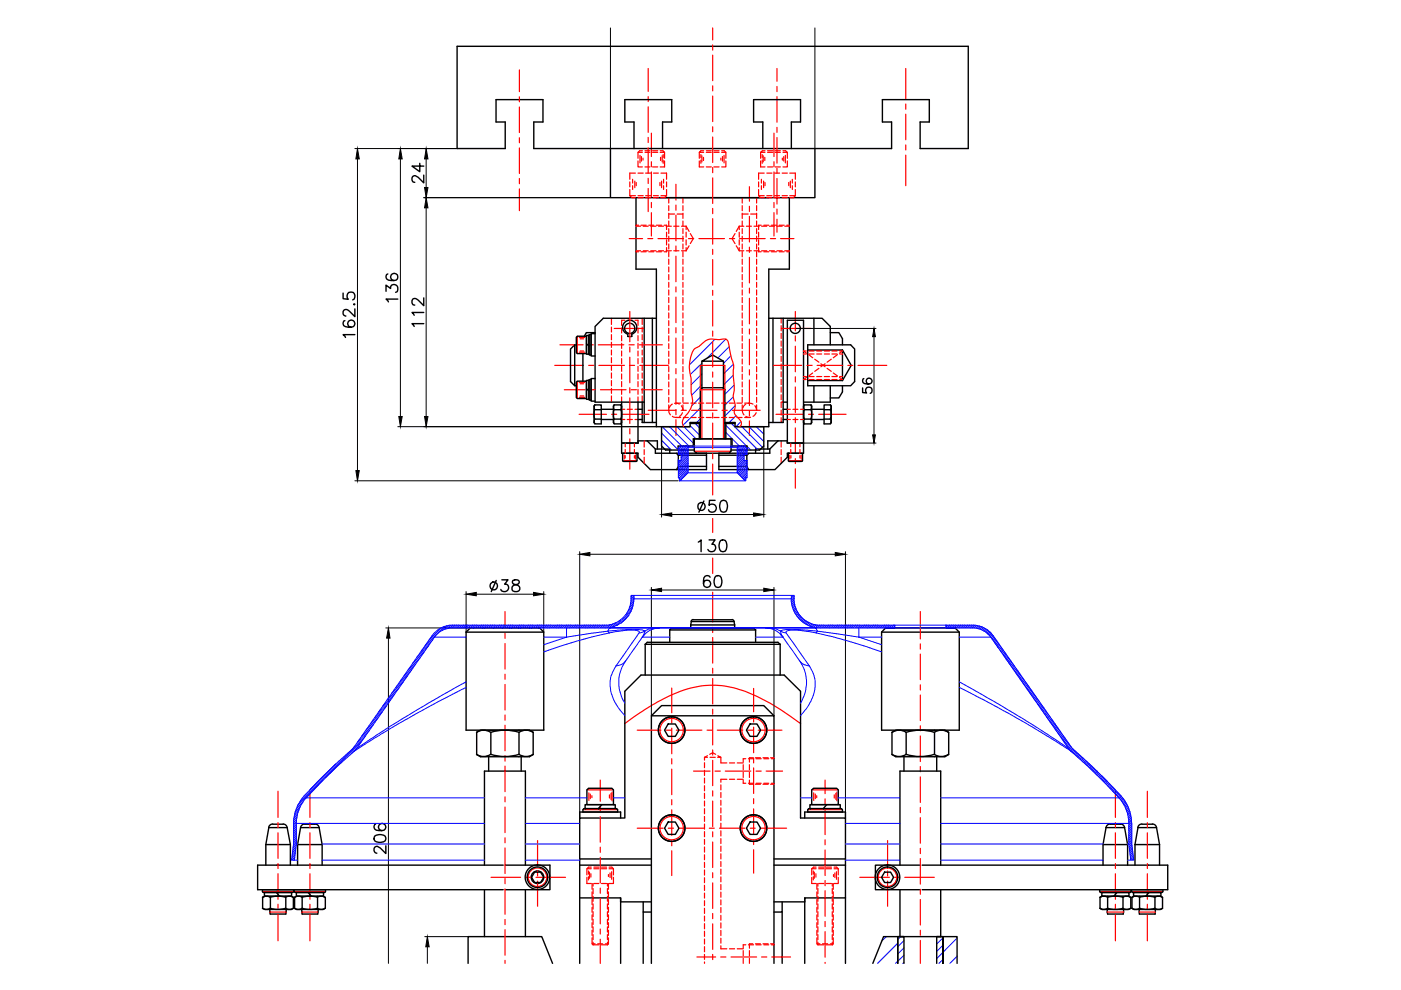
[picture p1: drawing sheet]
<svg xmlns="http://www.w3.org/2000/svg" width="297mm" height="210mm" viewBox="0 0 297 210" stroke-linecap="round" stroke-linejoin="round" font-family="sans-serif">
<!-- layer: 0 -->
<g fill="none" stroke="#000" stroke-width=".3">
<path d="M96.9 9.8h108.4v21.7h-10.2v-5.6h1.9v-4.8h-9.9v4.8h1.9v5.6h-75.8v-5.6h1.9v-4.8h-9.9v4.8h1.9v5.6h-10.2zM129.4 31.5v10.4h43.4v-10.4M134.4 31.5v-5.6h-1.9v-4.8h9.9v4.8h-1.9v5.6M161.7 31.5v-5.6h-1.9v-4.8h9.9v4.8h-1.9v5.6M134.8 41.9v15.2h4.4v33.4h7.1M139.2 41.9h23.8M167.4 41.9v15.2h-4.4v33.4h-7.2v-.9h-2.1M121.8 73.1l-.8 .9v6.9l.8 .9h.4M121.8 73.1h.4M121.8 73.1v8.7M122.2 71.5l.2-.2h1.9v3.7h-1.9l-.2-.2zM123.6 75v5.8"/>
<path d="M124.3 71.1h.6v4h-.6zM124.3 72.9l.6 .5M125 71h.3v4.3l-.4-.2v-4zM126.2 70.5h-1.9l-.4 .8M126.2 70.7h-.9v4.8h.9M132.4 68.4a1.5 1.5 0 0 1 2.4 .2 1.5 1.5 0 0 1-.9 2.2v.5l-.5 .1-.3-.1v-.5a1.5 1.5 0 0 1-.7-2.4zM136.6 67.5v22.1M138.3 67.5v22.1M139.2 67.5h-11.3l-1.7 1.7v16.1h10.4M148.8 76.6v5.7M153.4 76.6h-4.6l2.3-1.3 2.3 1.3v5.7M163 67.5h11.3l1.7 1.7v3.9"/>
<path d="M163.9 67.5v22.1M166 67.5v22.1h-3M171.3 73.1h9.1l.8 .9v6.9l-.8 .9h-9.1zM171.3 74.2h7.3M172.6 67.5v5.6M176 70.5h1.9l.7 1.3v1.3M178.6 74.2l1.9 3.3-1.9 3.2M178.6 74.2v6.5M122.2 81l.2-.2h1.9v3.7h-1.9l-.2-.2zM124.3 80.6h.6v4.1h-.6zM124.3 82.4l.6 .5M124.9 80.6l.4-.1v4.3l-.4-.1z"/>
<path d="M126.1 86.8l-.2 .8 .2 1.2M126.1 88.9l-.1 .4 .1 .5M126.1 85.8l-.1 .5 .1 .5M126.1 85.9h1.4v4h-1.4l-.1-.3v-3.5zM126.1 88.9h1.4M126.1 86.9h1.4M126.2 80.3h-.9v4.7h.9M127.5 88.9h2.6M127.5 86.8h2.6M130.2 86.8l-.2 .8 .2 1.2M130.2 85.8l-.1 .5 .1 .5M130.2 85.9l-.1 .2v3.5l.1 .3h1.5l.1-.3v-2.7"/>
<path d="M130.2 86.9h1.5M130.2 85.9h1.5l.1 .2M131.6 88.9l.2 .4-.2 .5M131.6 85.8l.2 .5-.2 .5M131.6 86.8l.2 1.2-.2 .8-1.4 .1a.82 .82 0 0 0 0 .9M131.8 85.3v10.8h3.5v.8l2.6 2.7h11.9v-3.5h-10.8v-.9l-1.8-1.7M132 96.1h3.1v1.6l-.2 .1h-2.8l-.1-.1zM135.3 85.3v8.6h-3.5M135.3 88.9h.9M135.3 86.8h.9M135.3 93.5h4.1v1.7M136.2 85.3v4.3h3"/>
<path d="M139 95.2h3v.9M143.4 96.1l.4 .4M143.8 96.5v2.4M143.8 96.5h6M146.3 89.8h2.2M147 94.6v-1.6h8.2v1.6M147.2 93h7.8v2.7l-.4 .4h-7l-.4-.4zM147.2 94.6h-3.4v.8M148.3 89.8v3.2M148.5 89.6h-2.2v.9h-6v4.1l.8 .8h6.1M148.5 93v-10.4l.4-.4h4.4l.4 .4v10.4M149.8 98.9h-6l-.4 .7"/>
<path d="M152.4 98.9h5.9l.4 .7M152.4 96.5h5.9M153.7 89.8h2.1M153.9 89.8v3.2M155 94.6h3.4v.8M158.8 96.1l-.5 .4v2.4M161.9 90.5v4.1l-.8 .8h-6.1M163.2 95.2h-3v.9M164.9 93.5l-1.7 1.7v.9h-10.8v3.5h11.9l2.6-2.7v-.8h3.5v-28.2h-3.5v26h3.5M166 85.3h.9M166 88.9h.9M166 86.8h.9"/>
<path d="M166.9 93.5h-4.1v1.7M167.1 96.1h3.1v1.6l-.2 .1h-2.7l-.2-.1zM170.5 85.8l-.1 .5a1.34 1.34 0 0 1 0 1.3l.1 1.2M170.5 88.9l-.1 .4 .1 .5M170.5 85.9h1.5l.1 .2v3.5l-.1 .3h-1.5l-.1-.3v-2.7M170.5 85.9l-.1 .2M170.5 86.9h1.5M171.3 80.7h7.3M171.9 88.9l.2 .4-.2 .5M171.9 85.8l.2 .5-.2 .5M171.9 86.8l.2 1.2-.2 .8-1.4 .1M172.1 88.9h2.6"/>
<path d="M172.1 86.8h2.6M172.6 81.8v3.5M174.7 85.9h1.4l.1 .2v3.5l-.1 .3h-1.4zM174.7 88.9h1.4M174.7 86.9h1.4M176 81.8v3.5h-5.6M176.1 85.8l.1 .5a1.34 1.34 0 0 0 0 1.3v.4a1.45 1.45 0 0 0 0 1.3l-.1 .5M178.6 81.8v1.3l-.7 1.3h-1.9M98.8 134h16.5M99.7 133.1h14.7l.9 .9v20.8h-16.5v-20.8zM136.8 136.6l.4-.4h27.7l.5 .4M136.8 136.6h28.6"/>
<path d="M136.8 136.6v6.5M142 133.6h18.2M142 133.6l.4-.5h17.4l.4 .5M142 133.6v2.6M146.4 132.5h9.4M146.4 132.5l.2-.7h9l.2 .7M146.4 132.5v.6M147 131.4l-.5 .3M147 131.4h8.2M155.2 131.4l.4 .3M155.8 132.5v.6M160.2 133.6v2.6"/>
<path d="M165.4 136.6v6.5M186.9 134h16.5M187.8 133.1h14.7l.9 .9v20.8h-16.5v-20.8zM101 155.3a2.65 2.65 0 0 1 3 0M104 159.9a2.65 2.65 0 0 1-3 0M104.1 159.9a9.9 9.9 0 0 0 6 0 2.63 2.63 0 0 0 2.9 0M104.1 155.3v4.7M110 154.8h-8.1l-.8 .5v4.7l.8 .4h10.3l.8-.4v-4.7l-.8-.5M110 155.3v4.7M113 155.3a2.65 2.65 0 0 0-3 0 9.9 9.9 0 0 0-5.9 0M132.5 146.6v26.8h-9.6v8.7M132.5 146.6l3.4-3.5h30.4l3.4 3.5"/>
<path d="M138.1 151.8l2.2-2.2h21.6l2.2 2.2M141.7 153.5h1.5l.7 1.3-.7 1.3h-1.5l-.8-1.3zM159 153.5h1.5l.8 1.3-.8 1.3h-1.5l-.7-1.3zM169.7 146.6v26.8h9.6v8.7M189.1 155.3l.8-.5h10.4l.8 .5v4.7l-.8 .4h-10.4l-.8-.4zM189.1 155.3a2.65 2.65 0 0 1 3 0 9.9 9.9 0 0 1 6 0M192.1 155.3v4.7M198.1 155.3a2.65 2.65 0 0 1 3 0M198.1 159.9a9.9 9.9 0 0 1-6 0 2.63 2.63 0 0 1-3 0M198.1 155.3v4.7M201.1 159.9a2.65 2.65 0 0 1-3 0M56.4 179.1h5.2"/>
<path d="M56.4 179.1v4.3M57 175.5h3.9M57 175.5l-.6 3.6M57.8 174.7a.87 .87 0 0 0-.8 .7M57.8 174.8h2.2M60 174.7a.87 .87 0 0 1 .9 .7M60.9 175.5l.7 3.6M61.6 179.1v4.3M63.1 179.1h5.2M63.1 179.1l.6-3.6h4l.6 3.6M63.1 179.1v4.3M64.6 174.7a.87 .87 0 0 0-.9 .7"/>
<path d="M64.6 174.8h2.2M66.8 174.7a.87 .87 0 0 1 .8 .7M68.3 179.1v4.3M103.6 160.4v3.1M110.5 160.4v3.1M122.9 173.4v-1.2h8.7v1.2M123.6 171.7l.2-.2h6.9l.3 .2v.5h-7.4zM124.1 170.6h6.3v.9h-6.3zM124.4 167.5l.4-.4h4.9l.4 .4v3.1h-5.7zM127.6 170.6l-.8 .9M141.7 174.3h1.5l.7 1.3-.7 1.3h-1.5l-.8-1.3zM159 174.3h1.5l.8 1.3-.8 1.3h-1.5l-.7-1.3z"/>
<path d="M170.6 173.4v-1.2h8.7v1.2M171.3 171.7l.2-.2h6.9l.2 .2v.5h-7.3zM171.7 170.6h6.5v.9h-6.5zM172.1 167.5l.4-.4h4.9l.3 .4v3.1h-5.6zM175.3 170.6l-.7 .9M191.7 160.4v3.1M198.6 160.4v3.1M233.9 179.1h5.2M233.9 179.1v4.3M234.5 175.5h3.9M234.5 175.5l-.6 3.6M235.4 174.7a.87 .87 0 0 0-.9 .7"/>
<path d="M235.4 174.8h2.2M237.6 174.7a.87 .87 0 0 1 .8 .7M238.4 175.5l.7 3.6M239.1 179.1v4.3M240.6 179.1v4.3M240.6 179.1h5.2M242.1 174.7a.87 .87 0 0 0-.9 .7M242.1 174.8h2.3M244.3 174.7a.87 .87 0 0 1 .9 .7M245.2 175.5l.6 3.6M245.2 175.5h-3.9l-.7 3.6M245.8 179.1v4.3"/>
<path d="M55.6 188.6v.5l.2 .1h6.3l.1-.1v-.5M55.6 190.2a1.46 1.46 0 0 1 1.7 0l1.6-.2 1.7 .2a1.47 1.47 0 0 1 1.6 0M55.7 190.3l.4-.3h5.7l.4 .3v2.3l-.4 .2h-5.7l-.4-.2zM56.1 189.2h5.7v.8h-5.7zM57.2 192.8l.1 1h3.3l.1-1M57.3 190.3v2.3M58.6 189.2l.7 .8M60.6 190.3v2.3M62.2 192.6a1.46 1.46 0 0 1-1.6 0l-1.7 .2-1.6-.2a1.47 1.47 0 0 1-1.7 0M62.4 188.6v.5l.2 .1h6.2l.2-.1v-.5M62.5 190.3l.4-.3h5.6l.5 .3v2.3l-.5 .2h-5.6l-.4-.2zM62.8 189.2h5.8v.8h-5.8z"/>
<path d="M64 192.8l.1 1h3.3l.1-1M64.1 192.6a1.46 1.46 0 0 1-1.7 0M64.1 190.3v2.3M65.3 189.2l.7 .8M67.3 190.2a1.46 1.46 0 0 1 1.6 0M67.3 190.3v2.3l-1.6 .2-1.6-.2M67.3 190.2l-1.6-.2-1.6 .2a1.46 1.46 0 0 0-1.7 0M68.9 192.6a1.46 1.46 0 0 1-1.6 0M102.7 183.4v-19.9h8.7v19.9M102.7 188.6v10M106.7 183.4h-52.1v5.2h52.1M107.1 183.4h9.5v5.2h-9.5"/>
<path d="M111.4 188.6v10M113.3 184.9h1.3l.7 1.1-.7 1.1h-1.3l-.6-1.1zM122.9 190.4h8.7v.8h6.5M122.9 183.4v20.9M122.9 183.4h15.2M122.9 182.1v1.3M122.9 182.1h15.2M131.6 190.4v13.9M136.4 191.2v2.2h1.7M136.4 193.4v10.9M164.1 183.4h15.2M164.1 182.1h15.2"/>
<path d="M165.8 191.2v2.2h-1.7M165.8 193.4v10.9M170.6 190.4v13.9M179.3 190.4h-8.7v.8h-6.5M179.3 182.1v22.2M187.6 184.9h1.2l.7 1.1-.7 1.1h-1.2l-.7-1.1zM190.3 198.6v5.7v-5.7h1.4M190.8 188.6v10h.9v5.7M190.8 183.4v-19.9h8.6v19.9M195.1 183.4h-9.5v5.2h9.5M195.5 183.4h52.1v5.2h-52.1M198.6 198.6h1.3v5.7v-5.7"/>
<path d="M198.6 198.6v5.7M199.4 188.6v10h-.8M233.1 188.6v.5l.3 .1h6.2l.2-.1v-.5M233.2 192.6a1.46 1.46 0 0 0 1.6 0M233.2 190.3l.5-.3h5.6l.4 .3v2.3l-.4 .2h-5.6l-.5-.2zM233.6 189.2h5.8v.8h-5.8zM234.8 192.8v1h3.3l.1-1M234.8 190.3v2.3M236.8 189.2l-.7 .8M238.1 192.6a1.46 1.46 0 0 0 1.6 0M238.1 190.3v2.3l-1.6 .2-1.7-.2M238.1 190.2l-1.6-.2-1.7 .2a1.47 1.47 0 0 0-1.6 0"/>
<path d="M239.7 190.2a1.46 1.46 0 0 0-1.6 0M239.9 188.6v.5l.2 .1h6.3l.2-.1v-.5M240 192.6a1.46 1.46 0 0 0 1.6 0M240 190.3l.4-.3h5.7l.4 .3v2.3l-.4 .2h-5.7l-.4-.2zM240.3 189.2h5.8v.8h-5.8zM241.5 192.8l.1 1h3.3l.1-1M241.6 190.3v2.3M243.6 189.2l-.7 .8M244.8 192.6a1.46 1.46 0 0 0 1.7 0M244.9 190.3v2.3l-1.7 .2-1.6-.2M244.9 190.2l-1.7-.2-1.6 .2a1.47 1.47 0 0 0-1.6 0M246.5 190.2a1.46 1.46 0 0 0-1.7 0"/>
<path d="M99.2 204.3v-5.7h15.7l2.3 5.7M138.1 204.3v-52.5h26v52.5M185.1 204.3l2.2-5.7h15.6v5.7"/>
<circle cx="133.5" cy="69.6" r="1.08"/>
<circle cx="168.6" cy="69.6" r="1.08"/>
<circle cx="142.4" cy="154.8" r="2.82"/>
<circle cx="159.8" cy="154.8" r="2.82"/>
<circle cx="142.4" cy="175.6" r="2.82"/>
<circle cx="159.8" cy="175.6" r="2.82"/>
<circle cx="114" cy="186" r="2.6"/>
<circle cx="114" cy="186" r="1.33"/>
<circle cx="114" cy="186" r="2.18"/>
<circle cx="188.2" cy="186" r="2.6"/>
<circle cx="188.2" cy="186" r="2.18"/>
</g>
<!-- layer: FI -->
<path d="M148.5 77.5h5.2v5.1h-5.2zM148.8 82.6v10.4M153.4 82.6v10.4M132.5 153.4a42.7 42.7 0 0 1 14.1-7.6 20.4 20.4 0 0 1 15 2.4l3.9 2.3 4.2 2.9M57.2 193.4h3.5M64 193.4h3.5M234.8 193.4h3.4M241.5 193.4h3.5" fill="none" stroke="#f00" stroke-width=".25"/>
<!-- layer: RY -->
<g fill="none" stroke="#00f" stroke-width=".21">
<path d="M148.8 77l-2.4 2.4M148.8 79.3l-2.3 2.3M151.6 71.9l-5.4 5.4M153.9 71.9l-4.2 4.2M154.6 73.5l-2.4 2.4M155 75.4l-1.6 1.6M155.5 79.5l-2.1 2.1M155.5 77.2l-2.1 2.1M140.3 93.3l2 2.1M140.3 91.8l3.5 3.6M140.4 90.5l4.1 4.1M142 90.5l4.1 4.1"/>
<path d="M143.5 90.5l3.5 3.4M145 90.5l2.6 2.5M146.3 90.3l2 1.9M147.4 89.8l.9 .9M148.5 84.2l-1.8 1.8M148.5 86.5l-3.7 3.7M148.5 88.8l-.8 .8M148.8 81.6l-2.1 2.2M153.9 91.7l2.9 2.9M153.9 90.2l4.4 4.4M155.1 89.8l5.6 5.6M155.2 94.5l.1 .1"/>
<path d="M155.5 84.2l-1.8 1.7M155.6 81.7l-1.9 1.9M155.9 86l-2.2 2.2M156.1 88.1l-1.5 1.5M157.1 89.4l-1 1.1M157.3 90.5l4.3 4.3M158.4 94.7l.8 .7M158.8 90.5l3.1 3.1M160.3 90.5l1.6 1.5M161.9 90.5h.1M187.9 198.6l-1 1M190.3 200l-4.2 4.3"/>
<path d="M191 198.6l-.7 .6M191.7 199.4l-1.4 1.3M198.6 198.6h.1M199.9 198.9l-1.3 1.3M202.9 198.9l-4.3 4.3M191.7 202.5l-1.8 1.8M191.7 201l-1.4 1.3M191.7 204l-.3 .3M199.9 200.4l-1.3 1.3M199.9 203.5l-.8 .8M202.9 202.7l-1.5 1.6"/>
</g>
<!-- layer: CL -->
<g fill="none" stroke="#f00" stroke-width=".25">
<path d="M110.1 14.8v4.6M137.4 14.5v4.9M151.1 5.9v2.6M151.1 9.5v1.1M151.1 11.7v5.4M151.1 18.2v1.1M164.7 14.5v2.7M164.7 18.3v1.1M192 14.5v6.5M110.1 20.5v1.1M110.1 22.7v5.4M110.1 29.2v1.1"/>
<path d="M110.1 31.4v5.4M110.1 37.8v1.1M137.4 20.5v1M137.4 22.6v5.5M137.4 29.1v1.1M137.4 31.3v5.4M137.4 37.8v1.1M137.4 40v4.9M138.1 28.2v5M138.1 34.3v1M138.1 36.4v5.5M143.3 39.1v3.3"/>
<path d="M151.1 20.4v5.4M151.1 26.9v1M151.1 29v5.5M151.1 35.5v1.1M151.1 37.7v5.4M158.9 39.6v3.1M164.1 28.2v5M164.1 34.3v1M164.1 36.4v5.5M164.7 20.5v5.4M164.7 27v1.1M164.7 29.2v5.4"/>
<path d="M164.7 35.7v1M164.7 37.8v5.5M192 22.1v1.1M192 24.2v5.4M192 30.7v1.1M192 32.9v6.5M110.1 40v4.7M133.4 50.6h2.8M137.3 50.6h1.1M138.1 42.9v1.1M138.1 45.1v4.9M139.5 50.6h5.4"/>
<path d="M143.3 43.5v1.1M143.3 45.6v5.5M143.3 52.2v1.1M143.3 54.3v5.4M146 50.6h1.1M148.2 50.6h5.4M151.1 44.2v1.1M151.1 46.4v5.4M151.1 52.9v1M151.1 55v5.5M154.7 50.6h1.1M156.8 50.6h5.4"/>
<path d="M158.9 43.7v1.1M158.9 45.9v5.4M158.9 52.4v1.1M158.9 54.6v5.4M163.3 50.6h1.1M164.1 42.9v1.1M164.1 45.1v4.9M164.7 44.3v1.1M164.7 46.5v2.7M165.5 50.6h2.8M117.6 77.5h6.1M118.7 73.1h4.9"/>
<path d="M124.7 73.1h1.1M124.8 77.5h1.1M126.8 73.1h5.5M127 77.5h5.4M130.2 69.6h6.3M133.4 73.1h1.1M133.4 77.5h1.1M133.5 66v6.5M133.5 73.6v1M133.5 75.7v5.5M135.5 73.1h4.9M135.7 77.5h6"/>
<path d="M143.3 60.8v1.1M143.3 63v5.4M143.3 69.5v1.1M143.3 71.7v5.4M143.3 78.1v1.1M151.1 61.6v1M151.1 63.7v5.4M151.1 70.2v1.1M151.1 72.4v5.4M151.1 78.9v1.1M158.9 61.1v1M158.9 63.2v5.5"/>
<path d="M158.9 69.8v1M158.9 71.9v5.4M158.9 78.4v1.1M163.9 77.5h6.1M165.7 69.6h6.3M168.6 66v4.1M168.6 71.2v1.1M168.6 73.4v5.4M168.6 79.9v1.1M171.1 77.5h1.1M173.2 77.5h5.5M179.8 77.5h1"/>
<path d="M181.9 77.5h6.1M119.6 82.6h4.5M122.8 87.8h5.8M125.2 82.6h1.1M127.3 82.6h5.4M129.7 87.8h1M131.8 87.8h5.8M133.5 82.2v1.1M133.5 84.4v5.4M133.5 90.9v1.1M133.5 93v6.5M133.8 82.6h1.1"/>
<path d="M136 82.6h4.4M137.4 87h6M143.3 80.3v5.4M143.3 86.8v1.1M143.3 89v3.3M144.4 87h1.1M144.9 90.5a2.16 2.16 0 0 1 .8-2.7 4.5 4.5 0 0 0 .8-4.7v-2.8a7.9 7.9 0 0 1 .7-6.3l1.4-.9a3.1 3.1 0 0 1 3.3-1.1h.6a1.77 1.77 0 0 1 1.7 .2l1.3 5.2v1.9a12.8 12.8 0 0 1 0 4.9v.4a3.4 3.4 0 0 1 .2 2.7l.2 .7 .8 .8a1.05 1.05 0 0 1 .2 1.7M146.6 87h5.4M151.1 81v5.4M151.1 87.5v1.1M151.1 89.7v5.4M151.1 96.2v1.1"/>
<path d="M151.1 98.4v6.5M153.1 87h1.1M155.3 87h5.9M158.9 80.6v5.4M158.9 87.1v1.1M158.9 89.2v3.1M164.5 87.8h5.8M168.6 82v5.5M168.6 88.6v1M168.6 90.7v5.4M168.6 97.2v1.1M168.6 99.4v4.1"/>
<path d="M171.4 87.8h1.1M173.6 87.8h5.8M151.1 109.9v3M151.1 118.3v3.3M107.1 129.7v3.5M107.1 134.3v1M107.1 136.4v5.5M151.1 125.6v6.3M151.1 133v1.1M151.1 135.2v5.4M195.1 129.7v5.8M195.1 136.5v1.1"/>
<path d="M195.1 138.7v5.4M107.1 143v1M107.1 145.1v5.4M107.1 151.6v1.1M107.1 153.8v5.4M135.1 154.8h5M141.2 154.8h1.1M142.4 145.9v5.2M142.4 152.2v1.1M142.4 154.4v5.4M143.4 154.8h5.4M149.9 154.8h1.1"/>
<path d="M151.1 141.7v1M151.1 143.8v5.5M151.1 150.4v1M151.1 152.5v5.4M151.1 159v1.1M152.1 154.8h5.4M158.6 154.8h1.1M159.8 146v4.9M159.8 152v1.1M159.8 154.2v5.4M160.8 154.8h5M195.1 145.2v1.1"/>
<path d="M195.1 147.4v5.4M195.1 153.9v1M195.1 156v5.5M58.9 167.8v5.5M58.9 174.4v1.1M58.9 176.6v5.4M65.7 167.8v5.5M65.7 174.4v1.1M65.7 176.6v5.4M107.1 160.3v1.1M107.1 162.4v5.5M107.1 169v1"/>
<path d="M107.1 171.1v5.4M107.1 177.6v1.1M107.1 179.8v5.4M114 178.2v5.4M127.3 165.4v4.5M127.3 170.9v1.1M127.3 173.1v5.5M127.3 179.6v1.1M135.1 175.6h5.5M141.7 175.6h1.1M142.4 160.9v1.1M142.4 163.1v5.4"/>
<path d="M142.4 169.5v1.1M142.4 171.7v5.4M142.4 178.2v1.1M143.9 175.6h5.4M147 163.5h3.6M150.4 175.6h1M151.1 161.2v5.4M151.1 167.7v1.1M151.1 169.8v5.5M151.1 176.4v1M151.1 178.5v5.4M151.6 163.5h1.1"/>
<path d="M152.5 175.6h5.5M153.8 163.5h5.4M159.1 175.6h1M159.8 160.7v1.1M159.8 162.8v5.4M159.8 169.3v1.1M159.8 171.5v5.4M159.8 178v1.1M160.3 163.5h1.1M161.2 175.6h5.6M162.4 163.5h3.5M174.9 165.4v2.9"/>
<path d="M174.9 169.4v1M174.9 171.5v5.5M174.9 178.1v1M188.2 178.2v5.4M195.1 162.5v1.1M195.1 164.7v5.4M195.1 171.2v1.1M195.1 173.4v5.4M195.1 179.9v1.1M236.5 167.8v5.5M236.5 174.4v1.1M236.5 176.6v5.4"/>
<path d="M243.3 167.8v5.5M243.3 174.4v1.1M243.3 176.6v5.4M58.9 183.1v1.1M58.9 185.3v5.4M58.9 191.7v1.1M58.9 193.9v5.6M65.7 183.1v1.1M65.7 185.3v5.4M65.7 191.7v1.1M65.7 193.9v5.6M104.1 186h6.3"/>
<path d="M107.1 186.3v1.1M107.1 188.5v5.3M107.1 194.9v1.1M107.1 197.1v5.4M111.5 186h1M113.6 186h6.3M114 184.7v1M114 186.8v5.4M127.3 181.8v5.4M127.3 188.3v1.1M127.3 190.5v5.4M127.3 197v1"/>
<path d="M127.3 199.1v5.2M142.4 180.4v5.2M151.1 185v1.1M151.1 187.2v5.4M151.1 193.7v1.1M151.1 195.9v5.4M159.8 180.2v4.9M174.9 180.2v5.4M174.9 186.7v1.1M174.9 188.8v5.5M174.9 195.4v1.1M174.9 197.5v5.4"/>
<path d="M182.3 186h6.3M188.2 184.7v1M188.2 186.8v5.4M189.7 186h1M191.8 186h6.3M195.1 182v5.5M195.1 188.6v1M195.1 190.7v5.4M195.1 197.2v1.1M195.1 199.4v4.9M236.5 183.1v1.1M236.5 185.3v5.4"/>
<path d="M236.5 191.7v1.1M236.5 193.9v5.6M243.3 183.1v1.1M243.3 185.3v5.4M243.3 191.7v1.1M243.3 193.9v5.6M107.1 203.6v.7M147.8 202.9h3.9M151.1 202.4v1.1M152.8 202.9h1.1M155 202.9h5.4M161.5 202.9h1.1"/>
<path d="M163.6 202.9h4M174.9 204v.3"/>
</g>
<!-- layer: 0 -->
<g fill="none" stroke="#f00" stroke-width=".25">
<path d="M122.4 71.3v3.7M122.8 74.7h1.2M122.8 71.5h1.2M123 74.4h.8M123 71.8h.8M125 71v4.3M122.4 80.8v3.7M122.8 84.2h1.2M122.8 81.1h1.2M123 83.9h.8M123 81.4h.8M125 80.5v4.3"/>
<path d="M132 97.7h3.1M132.3 96.5v.8M132.6 96.6v.5M134.5 96.6v.5M134.7 96.5v.8M147.2 95.7h7.8M167.1 97.7h3.1M167.4 96.5v.8M167.7 96.6v.5M169.6 96.6v.5M169.9 96.5v.8M123.6 171.7h7.4"/>
<path d="M124.4 167.5h5.7M124.9 168.1v1.6M125.2 168.4v.9M125.5 168.7v.4M129.2 168.5v.7M129.6 168.2v1.3M129.8 167.9v1.9M171.3 171.7h7.3M172.1 167.5h5.6M172.5 168.1v1.6M172.9 168.4v.9M173.2 168.7v.4"/>
<path d="M176.9 168.5v.7M177.2 168.2v1.3M177.4 167.9v1.9M55.6 189.1h6.6M62.4 189.1h6.6M233.1 189.1h6.7M239.9 189.1h6.7"/>
<circle cx="142.4" cy="154.8" r="2.48"/>
<circle cx="159.8" cy="154.8" r="2.48"/>
<circle cx="142.4" cy="175.6" r="2.48"/>
<circle cx="159.8" cy="175.6" r="2.48"/>
<circle cx="114" cy="186" r="1.97"/>
<circle cx="188.2" cy="186" r="1.97"/>
</g>
<!-- layer: OC -->
<g fill="none" stroke="#f00" stroke-width=".25">
<path d="M133.5 38.6v1M134.1 38v.8M134.1 39.4v.8M134.6 38.4v1.4M134.7 36.7h-1.2v1.3M134.9 38.7v.7M135.3 34.1v1.3h.9M135.3 36.7h1.1M135.3 32.3h.9M135.7 32.9v1.6M136 33.2v1M136.2 32h-.6l-.3 .3v1.3"/>
<path d="M136.3 33.5v.5M136.8 32.3h1M136.8 32h1M136.8 35.4h1M136.9 36.7h1.1M138.4 32.3h1.1M138.4 32h1.1M138.4 35.4h1.1M138.5 36.7h1.1M139.9 38.7v.7M140 32h.6l.3 .3h-.9M140.1 33.4v.6"/>
<path d="M140.1 36.7h1.2v1.3M140.3 38.4v1.4M140.4 33v1.3M140.6 32.8v.6M140.6 34v.6M140.7 38v.8M140.7 39.4v.8M140.9 32.3v1.3M140.9 34.1v1.3h-.9M141.3 38.6v1M148.3 34.1v1.3h.9M148.3 32.3v1.3"/>
<path d="M148.6 32.8v.6M148.6 34v.6M148.8 33v1.3M149.2 33.4v.6M149.2 32h-.6l-.3 .3h.9M149.7 32.3h1.1M149.7 32h1.1M149.7 35.4h1.1M151.4 32.3h1.1M151.4 32h1.1M151.4 35.4h1.1M152.8 33.5v.5"/>
<path d="M153 32h.6l.3 .3v1.3M153 32.3h.9M153.2 33.2v1M153.5 32.9v1.6M153.9 34.1v1.3h-.9M160.8 38.6v1M161.3 34.1v1.3h.9M161.3 32.3v1.3M161.4 38v.8M161.4 39.4v.8M161.6 32.8v.6M161.6 34v.6"/>
<path d="M161.8 33v1.3M161.9 38.4v1.4M162 36.7h-1.2v1.3M162.2 33.4v.6M162.2 32h-.6l-.3 .3h.9M162.2 38.7v.7M162.6 36.7h1.1M162.7 32.3h1.1M162.7 32h1.1M162.7 35.4h1.1M164.2 36.7h1.1M164.4 32.3h1.1"/>
<path d="M164.4 32h1.1M164.4 35.4h1.1M165.8 36.7h1.1M165.9 33.5v.5M166 32h.6l.3 .3v1.3M166 32.3h.9M166.2 33.2v1M166.5 32.9v1.6M166.9 34.1v1.3h-.9M167.2 38.7v.7M167.4 36.7h1.2v1.3M167.6 38.4v1.4"/>
<path d="M168 38v.8M168 39.4v.8M168.6 38.6v1M133.5 41.5l.5 .4h.7M133.5 41.5h1.2M133.5 40.2v1.3M134.8 53.4h.6M134.8 47.8h.6M134.8 53.2h1M134.8 48h1M135.3 41.5h1.1M135.3 41.9h1.1"/>
<path d="M135.9 53.4h1.1M135.9 47.8h1.1M136.4 53.2h1M136.4 48h1M136.9 41.5h1.1M136.9 41.9h1.1M137.6 53.4h1M137.6 47.8h1M138 53.2h1.1M138 48h1.1M138.5 41.5h1.1M138.5 41.9h1.1"/>
<path d="M139.2 53.4h1.1M139.2 47.8h1.1M139.6 53.2h1.1M139.6 48h1.1M140.1 41.5h1.2M140.8 47.8h.5v.9M141.2 53.2h1.1M141.2 48h1.1M141.3 40.2v1.3M141.3 49.2v1.1M141.3 50.8v1.1M141.3 52.5v.9h-.5"/>
<path d="M141.3 41.5l-.4 .4h-.8M141.8 45.4h1.2M141.8 41.9v1.2M141.8 43.6v1.1M141.8 45.2v1.1M141.8 46.9v1M141.8 48.5v1M141.8 50.1v1.1M141.8 51.7v1.1M141.8 53.3v1.1M141.8 54.9v1.1M141.8 56.6v1.1"/>
<path d="M141.8 58.2v1.1M141.8 59.9v1M142.8 53.2h1.1M142.8 48h1.1M143.6 45.4h1.2M144.5 53.2h1M144.5 48h1M144.8 41.9v1.2M144.8 43.6v1.1M144.8 45.2v1.1M144.8 46.9v1M144.8 48.5v1"/>
<path d="M144.8 50.1v1.1M144.8 51.7v1.1M144.8 53.3v1.1M144.8 54.9v1.1M144.8 56.6v1.1M144.8 58.2v1.1M144.8 59.9v1M145.5 48l.6 1.1M145.5 48v.7M145.5 49.2v1.1M145.5 50.8v1.1M145.5 52.5v.7"/>
<path d="M146.1 52.1l-.6 1.1M146.4 49.5l.6 1.1-.6 1M155.8 49.5l-.6 1.1 .6 1M156.1 52.1l.6 1.1M156.7 53.2h1M156.7 48h1M156.7 48l-.6 1.1M156.7 48v.7M156.7 49.2v1.1M156.7 50.8v1.1M156.7 52.5v.7M157.4 45.4h1.2"/>
<path d="M157.4 41.9v1.2M157.4 43.6v1.1M157.4 45.2v1.1M157.4 46.9v1M157.4 48.5v1M157.4 50.1v1.1M157.4 51.7v1.1M157.4 53.3v1.1M157.4 54.9v1.1M157.4 56.6v1.1M157.4 58.2v1.1M157.4 59.9v1"/>
<path d="M158.3 53.2h1M158.3 48h1M159.1 45.4h1.3M159.9 53.2h1.1M159.9 48h1.1M160.4 41.9v1.2M160.4 43.6v1.1M160.4 45.2v1.1M160.4 46.9v1M160.4 48.5v1M160.4 50.1v1.1M160.4 51.7v1.1"/>
<path d="M160.4 53.3v1.1M160.4 54.9v1.1M160.4 56.6v1.1M160.4 58.2v1.1M160.4 59.9v1M160.8 41.5l.5 .4h.7M160.8 52.5v.9h.6M160.8 41.5h1.2M160.8 40.2v1.3M160.8 49.2v1.1M160.8 50.8v1.1M161.4 47.8h-.6v.9"/>
<path d="M161.5 53.2h1.1M161.5 48h1.1M161.9 53.4h1.1M161.9 47.8h1.1M162.6 41.5h1.1M162.6 41.9h1.1M163.1 53.2h1.1M163.1 48h1.1M163.5 53.4h1.1M163.5 47.8h1.1M164.2 41.5h1.1M164.2 41.9h1.1"/>
<path d="M164.7 53.2h1.1M164.7 48h1.1M165.2 53.4h1.1M165.2 47.8h1.1M165.8 41.5h1.1M165.8 41.9h1.1M166.4 53.2h1M166.4 48h1M166.8 53.4h.6M166.8 47.8h.6M167.4 41.5h1.2M168.6 40.2v1.3"/>
<path d="M168.6 41.5l-.4 .4h-.8M129.6 67.5v1.3M129.6 69.3v1.1M129.6 71v1.1M129.6 72.6v1.1M129.6 74.2v1.1M129.6 75.8v1.1M129.6 77.5v1M129.6 79.1v1.1M131.8 69.6v1M131.8 71.2v1.1M131.8 72.8v1.1"/>
<path d="M131.8 74.4v1.1M131.8 76v1.1M131.8 77.7v1M131.8 79.3v1.1M132.5 67.9h-.7v1.1M133 67.9h1.1M134.6 67.9h.7v1.1M135.3 69.6v1M135.3 71.2v1.1M135.3 72.8v1.1M135.3 74.4v1.1M135.3 76v1.1"/>
<path d="M135.3 77.7v1M135.3 79.3v1.1M136.2 67.5v1.3M136.2 69.3v1.1M136.2 71v1.1M136.2 72.6v1.1M136.2 74.2v1.1M136.2 75.8v1.1M136.2 77.5v1M136.2 79.1v1.1M141.8 61.5v1.1M141.8 63.1v1.1"/>
<path d="M141.8 64.7v1.1M141.8 66.3v1.1M141.8 68v1M141.8 69.6v1.1M141.8 71.2v1.1M141.8 72.9v1M141.8 74.5v1.1M141.8 76.1v1.1M141.8 77.7v1.1M141.8 79.3v1.1M144.8 61.5v1.1M144.8 63.1v1.1"/>
<path d="M144.8 64.7v1.1M144.8 66.3v1.1M144.8 68v1M144.8 69.6v1.1M144.8 71.2v1.1M144.8 72.9v1M144.8 74.5v1.1M144.8 76.1v1.1M144.8 77.7v1.1M144.8 79.3v1.1M157.4 61.5v1.1M157.4 63.1v1.1"/>
<path d="M157.4 64.7v1.1M157.4 66.3v1.1M157.4 68v1M157.4 69.6v1.1M157.4 71.2v1.1M157.4 72.9v1M157.4 74.5v1.1M157.4 76.1v1.1M157.4 77.7v1.1M157.4 79.3v1.1M160.4 61.5v1.1M160.4 63.1v1.1"/>
<path d="M160.4 64.7v1.1M160.4 66.3v1.1M160.4 68v1M160.4 69.6v1.1M160.4 71.2v1.1M160.4 72.9v1M160.4 74.5v1.1M160.4 76.1v1.1M160.4 77.7v1.1M160.4 79.3v1.1M165.6 67.5v1M165.6 69v1.1"/>
<path d="M165.6 70.7v1.1M165.6 72.3v1.1M165.6 73.9v1.1M165.6 75.6v1M165.6 77.2v1.1M165.6 78.8v1.1M170.4 79.8h.6M170.4 75.1h.6M171 74.4h-.6l.6 .5M171.5 75.2l.8 .7M171.5 79.8h1.1M171.5 74.4h1.1"/>
<path d="M171.5 75.1h1.1M172.3 79.1l-.8 .6M172.7 76.2l.9 .6M173.2 79.8h1M173.2 74.4h1M173.2 75.1h1M173.6 78.1l-.9 .6M174 77.1l.9 .7M174.8 79.8h1.1M174.8 74.4h1.1M174.8 75.1h1.1M174.9 77.1l-.9 .7"/>
<path d="M175.4 78.1l.8 .6M176.2 76.2l-.8 .6M176.4 79.8h1.1M176.4 74.4h1.1M176.4 75.1h1.1M176.7 79.1l.9 .6M177.6 75.2l-.9 .7M178 79.8h.6M178 74.4h.6l-.6 .5M178 75.1h.6M129.6 80.7v1.1M129.6 82.3v1.1"/>
<path d="M129.6 83.9v1.4M131.8 86.8h.7M131.8 88.9h.7M131.8 80.9v1.1M131.8 82.6v1M131.8 84.2v1.1M132.6 93.9v.8M132.6 95.3v.8M133 86.8h1.1M133 88.9h1.1M134.5 93.9v.8M134.5 95.3v.8"/>
<path d="M134.6 86.8h.7M134.6 88.9h.7M135.3 80.9v1.1M135.3 82.6v1M135.3 84.2v1.1M136.2 80.7v1.1M136.2 82.3v1.1M136.2 83.9v1.4M136.6 93.5v1.3M136.6 95.3v1.1M136.6 96.9v1.4M141.8 85.9a2.23 2.23 0 0 0 .3 2.1"/>
<path d="M141.8 81v1M141.8 82.6v1.1M141.8 84.2v1.1M142.6 85.7l-.7 .8M142.6 88.3l.2 .1 .8 .1M143 85.5l1 .2M143.3 85.5h1M143.3 88.5h1M144.5 86l.3 .5v.5M144.7 87.5l-.7 .8M144.8 87h.1M144.8 81v1"/>
<path d="M144.8 82.6v1.1M144.8 84.2v1.1M144.8 85.9v1.1M144.9 85.5h1M144.9 88.5h1M146.5 85.5h1.1M146.5 88.5h1.1M148.1 85.5h1.1M148.1 88.5h1.1M149.7 85.5h1.1M149.7 88.5h1.1M151.4 85.5h1.1"/>
<path d="M151.4 88.5h1.1M153 85.5h1.1M153 88.5h1.1M154.6 85.5h1.1M154.6 88.5h1.1M156.2 85.5h1.1M156.2 88.5h1.1M157.4 85.9a2.35 2.35 0 0 0 .3 2.1M157.4 81v1M157.4 82.6v1.1M157.4 84.2v1.1M157.9 85.5h1"/>
<path d="M157.9 88.5h1M158.1 85.7l-.6 .8M158.1 88.3l1 .2M158.6 85.5l1.1 .2M160 86l.4 1M160.3 87.5l-.6 .8M160.4 87h.1M160.4 81v1M160.4 82.6v1.1M160.4 84.2v1.1M160.4 85.9v1.1M165.6 80.4v1.1"/>
<path d="M165.6 82v1.1M165.6 83.7v1.1M165.6 87v1M165.6 88.6v1M165.6 93.5v1.3M165.6 95.3v1.1M165.6 96.9v1.4M166 85.3h-.4v1.1M166.9 86.8h.7M166.9 88.9h.7M167.7 93.9v.8M167.7 95.3v.8"/>
<path d="M168.1 86.8h1.1M168.1 88.9h1.1M169.6 93.9v.8M169.6 95.3v.8M169.7 86.8h.7M169.7 88.9h.7M171 80l-.6 .5h.6M171.5 80.5h1.1M173.2 80.5h1M174.8 80.5h1.1M176.4 80.5h1.1M178 80l.6 .5h-.6"/>
<path d="M150.5 159.9l.6-.3 .6 .3M149.4 160.6v.6M149.4 161.7v1.1M149.4 163.3v1.1M149.4 165v1M149.4 166.6v1.1M149.4 168.2v1.1M149.4 169.8v1.1M149.4 171.5v1.1M149.4 173.1v1.1M149.4 174.7v1.1M149.4 176.3v1.1"/>
<path d="M149.4 178v1M149.4 179.6v1.1M149.4 160.6h.6M150 160.2l-.6 .4M150.6 160.6h1.1M152.2 160.2l.6 .4h-.6M152.8 160.6v1.2h1.3M152.8 166.4v1.1M152.8 168v1.1M152.8 169.7v1M152.8 171.3v1.1M152.8 172.9v1.1"/>
<path d="M152.8 174.5v1.1M152.8 176.1v1.1M152.8 177.8v1.1M152.8 179.4v1.1M154.1 165.2h-1.3v.7M154.7 165.2h1.1M154.7 161.8h1.1M156.3 165.2h1.3M156.3 161.8h1.3M157.6 162.1v1.1M157.6 163.7v1.1M157.6 165.4v.7h.5"/>
<path d="M158.1 160.9h-.5v.7M158.7 166.1h1.1M158.7 160.9h1.1M158.9 162.1v1.1M158.9 163.7v1.1M158.9 165.4v.9h.7M159.6 160.7h-.7v.9M160.2 166.3h1M160.2 160.7h1M160.3 166.1h1.1M160.3 160.9h1.1M161.8 166.3h1.1"/>
<path d="M161.8 160.7h1.1M161.9 166.1h1.1M161.9 160.9h1.1M163.4 166.3h.7M163.4 160.7h.7M163.5 166.1h.6M163.5 160.9h.6M124.4 186v1.3h1M124.4 184.2v1.3M124.8 184.7v.6M124.8 185.9v.7M125 184.9v1.3"/>
<path d="M125.3 185.3v.7M125.4 183.9h-.6l-.4 .3h1M125.5 198.8v1.3l.2 .2M125.5 187.3v1.3M125.5 189.1v1.1M125.5 190.7v1.1M125.5 192.4v1M125.5 194v1.1M125.5 195.6v1.1M125.5 197.2v1.1M125.7 187.3v.6M125.7 188.4v1.1"/>
<path d="M125.7 190v1.1M125.7 191.6v1.1M125.7 193.3v1.1M125.7 194.9v1.1M125.7 196.5v1.1M125.7 198.2v1M125.7 199.8v.5M125.9 184.2h1.1M125.9 183.9h1.1M125.9 187.3h1.1M127.5 184.2h1.1M127.5 183.9h1.1"/>
<path d="M127.5 187.3h1.1M128.8 187.3v.6M128.8 188.4v1.1M128.8 190v1.1M128.8 191.6v1.1M128.8 193.3v1.1M128.8 194.9v1.1M128.8 196.5v1.1M128.8 198.2v1M128.8 199.8v.5M129 185.4v.4M129 187.3v1.3"/>
<path d="M129 189.1v1.1M129 190.7v1.1M129 192.4v1M129 194v1.1M129 195.6v1.1M129 197.2v1.1M129 198.8v1.3M129.1 183.9h.6l.4 .3v1.3M129.1 184.2h1M129.3 185.1v1M129.7 184.8v1.6M130.1 186v1.3h-1"/>
<path d="M149.4 181.2v1.1M149.4 182.8v1.1M149.4 184.4v1.1M149.4 186.1v1.1M149.4 187.7v1.1M149.4 189.4v1M149.4 191v1M149.4 192.6v1.1M149.4 194.2v1.1M149.4 195.8v1.1M149.4 197.4v1.1M149.4 199.1v1.1"/>
<path d="M152.8 181v1.1M152.8 182.7v1M152.8 184.3v1.1M152.8 185.9v1.1M152.8 187.5v1.1M152.8 189.1v1.1M152.8 190.8v1.1M152.8 192.4v1.1M152.8 194.1v1M152.8 195.7v1.1M152.8 197.3v1.1M152.8 198.9v1.1"/>
<path d="M172.1 184.2v1.3M172.1 186v1.3h.9M172.4 184.7v.6M172.4 185.9v.7M172.6 184.9v1.3M173 185.3v.7M173 183.9h-.5l-.4 .3h.9M173.2 198.8v1.3l.2 .2M173.2 187.3v1.3M173.2 189.1v1.1M173.2 190.7v1.1M173.2 192.4v1"/>
<path d="M173.2 194v1.1M173.2 195.6v1.1M173.2 197.2v1.1M173.4 187.3v.6M173.4 188.4v1.1M173.4 190v1.1M173.4 191.6v1.1M173.4 193.3v1.1M173.4 194.9v1.1M173.4 196.5v1.1M173.4 198.2v1M173.4 199.8v.5"/>
<path d="M173.6 184.2h1.1M173.6 183.9h1.1M173.6 187.3h1.1M175.2 184.2h1.1M175.2 183.9h1.1M175.2 187.3h1.1M176.5 187.3v.6M176.5 188.4v1.1M176.5 190v1.1M176.5 191.6v1.1M176.5 193.3v1.1M176.5 194.9v1.1"/>
<path d="M176.5 196.5v1.1M176.5 198.2v1M176.5 199.8v.5M176.7 187.3v1.3M176.7 189.1v1.1M176.7 190.7v1.1M176.7 192.4v1M176.7 194v1.1M176.7 195.6v1.1M176.7 197.2v1.1M176.7 198.8v1.3M176.7 185.4v.4"/>
<path d="M176.8 183.9h.6l.3 .3v1.3M176.8 184.2h.9M177 185.1v1M177.3 184.8v1.6M177.7 186v1.3h-.9M125.5 200.1h.7M125.7 200.3h1.3M126.7 200.1h1.1M127.5 200.3h1.3M128.3 200.1h.7l-.2 .2M149.4 200.7v1.1M149.4 202.4v1"/>
<path d="M149.4 204v.3M152.8 200.5v.7h1.3M154.7 201.2h1.1M156.3 201.2h1.3M157.6 201.5v1.1M157.6 203.2v1.1M158.1 200.3h-.5v.7M158.7 200.3h1.1M158.9 201.5v1.1M158.9 203.2v1.1M159.6 200.1h-.7v.9M160.2 200.1h1"/>
<path d="M160.3 200.3h1.1M161.8 200.1h1.1M161.9 200.3h1.1M163.4 200.1h.7M163.5 200.3h.6M173.2 200.1h.6M173.4 200.3h1.3M174.4 200.1h1.1M175.2 200.3h1.3M176 200.1h.7l-.2 .2"/>
</g>
<!-- layer: CUPLA A SOLDAR -->
<g fill="none" stroke="#00f" stroke-width=".21">
<path d="M143.8 97.6h.1M143.8 97.6h.6v-1.3h-.6v-1.3l.4-.4h13.7l.5 .4v1.3h-.7v1.3h.7M143.8 97.6v3.7h.2M144.2 97.6l-.4 .4M144.6 94.6l-.8 .7M145 94.6l-1.2 1.1M145.3 94.6l-1.5 1.5M145.5 94.6l.4 .3h10.4M145.6 94.7l-1.6 1.6M145.8 94.9l-1.4 1.4M145.9 95.2l-1.5 1.4M145.9 95.5l-1.5 1.5"/>
<path d="M145.9 95.9l-1.5 1.5M145.9 96.4l-2.1 2M145.9 96.7l-2.1 2.1M145.9 97.1l-2.1 2M145.9 97.5l-2.1 2M145.9 97.9l-2.1 2M145.9 98.3l-2.1 2M145.9 98.6l-2.1 2.1M145.9 99l-2.1 2M145.9 99.4l-1.9 1.9M145.9 99.8l-1.9 1.8M145.9 94.9v5.3"/>
<path d="M156.3 94.9v5.3l1.7 1.7h.1v-.6M156.6 94.6l-.3 .3M156.8 94.6l-.5 .5M157.2 94.6l-.9 .9M157.6 94.6l-1.3 1.3M157.7 96.4l-1.4 1.4M157.7 96.7l-1.4 1.5M157.7 97.1l-1.4 1.5M157.7 97.5l-1.4 1.4M158 94.6l-1.7 1.7M158 97.6l-1.7 1.7M158.1 94.8l-1.8 1.8"/>
<path d="M158.3 95l-2 2M158.4 95.3l-2.1 2.1M158.4 95.7l-.6 .6M158.4 96.1l-.2 .2M158.4 97.6l-2.1 2.1M158.4 98l-2.1 2.1M158.4 98.4l-2 1.9M158.4 98.8l-1.8 1.7M158.4 99.2l-1.6 1.6M158.4 99.6l-1.4 1.3M158.4 99.9l-1.2 1.2M158.4 97.6v3.7h-.3"/>
<path d="M144 101.3v.6h.2M145.9 100.2l-1.8 1.7M156.3 100.2h-10.4l-1.7 1.7h13.8M158.1 101.3l-.4 .4M158.1 101.7l-.1 .2M158.4 100.3l-1 1M158.4 100.7l-.8 .8M158.4 101.1l-.2 .2M89 139.5l-2.4 2.5M89.9 138.2l-2.4 2.5M90.9 136.9l-2.5 2.5M91.8 135.7l-2.5 2.4"/>
<path d="M92.1 135.1l-16.5 23.6M92.1 135.1h6.7M93.5 133.1l-2.4 2.5M94.2 132.8l-4.1 4.1M94.7 132.7l-1 1M95.2 132.6l-.8 .8M95.6 132.5l-.7 .8M96 132.5l-.6 .7M96.4 132.5l-.6 .6M96.8 132.5l-.6 .6M97.2 132.5l-.6 .6M97.6 132.5l-.6 .6"/>
<path d="M97.9 132.5l-.6 .6M98.3 132.5l-.6 .6M98.7 132.5l-.6 .6M99.1 132.5l-.6 .6M99.5 132.5l-.6 .6M99.8 132.5l-.6 .6M100.2 132.5l-.6 .6M100.6 132.5l-.6 .6M101 132.5l-.6 .6M101.4 132.5l-.6 .6M101.7 132.5l-.6 .6M102.2 132.5l-.7 .6"/>
<path d="M102.5 132.5l-.6 .6M102.9 132.5l-.6 .6M103.3 132.5l-.6 .6M103.7 132.5l-.6 .6M104.1 132.5l-.7 .6M104.5 132.5l-.7 .6M104.8 132.5l-.6 .6M105.2 132.5l-.6 .6M105.6 132.5l-.6 .6M106 132.5l-.6 .6M106.4 132.5l-.6 .6M106.7 132.5l-.6 .6"/>
<path d="M107.1 132.5l-.6 .6M107.5 132.5l-.6 .6M107.9 132.5l-.6 .6M108.3 132.5l-.6 .6M108.6 132.5l-.6 .6M109 132.5l-.6 .6M109.4 132.5l-.6 .6M109.8 132.5l-.6 .6M110.2 132.5l-.6 .6M110.6 132.5l-.6 .6M111 132.5l-.7 .6M111.4 132.5l-.7 .6"/>
<path d="M111.7 132.5l-.6 .6M112.1 132.5l-.6 .6M112.5 132.5l-.6 .6M112.9 132.5l-.6 .6M113.3 132.5l-.6 .6M113.6 132.5l-.6 .6M114 132.5l-.6 .6M114.4 132.5l-.6 .6M114.8 132.5l-.6 .6M115.2 132.5l-.6 .6M115.3 135.1h4.8M115.5 132.5l-.6 .6"/>
<path d="M115.9 132.5l-.6 .6M116.3 132.5l-.6 .6M116.7 132.5l-.6 .6M117.1 132.5l-.6 .6M117.5 132.5l-.6 .6M117.9 132.5l-.7 .6M118.3 132.5l-.7 .6M118.6 132.5l-.6 .6M119 132.5l-.6 .6M119.4 132.5l-.6 .6M119.8 132.5l-.7 .6M120.1 133.1v2"/>
<path d="M120.1 135.1l-4.8 1.6M120.2 132.5l-.6 .6M120.5 132.5l-.6 .6M120.9 132.5l-.6 .6M121.3 132.5l-.6 .6M121.7 132.5l-.6 .6M122.1 132.5l-.6 .6M122.4 132.5l-.6 .6M122.8 132.5l-.6 .6M123.2 132.5l-.6 .6M123.6 132.5l-.6 .6M124 132.5l-.6 .6"/>
<path d="M124.3 132.5l-.5 .6M124.7 132.5l-.6 .6M125.2 132.5l-.7 .6M125.5 132.5l-.6 .6M125.9 132.5l-.6 .6M126.3 132.5l-.6 .6M126.7 132.5l-.7 .6M127.1 132.5l-.7 .6M127.4 132.5l-.6 .6M127.8 132.5l-.6 .6M128.2 132.5l-.6 .6M128.6 132.5l-.6 .6"/>
<path d="M129 132.5l-.6 .6M129.1 133.1h44h-77.2a4.6 4.6 0 0 0-3.8 2M129.2 134.2a13.6 13.6 0 0 1 6.1-.4l.3 .3-5 7.1M129.2 134.2a105.8 105.8 0 0 0-13.9 4M129.2 132.5h-33.3a5.2 5.2 0 0 0-4.3 2.2l-16.8 24a89.9 89.9 0 0 0-11.3 11.3l-.9 2.2-.4 2.4M129.4 133.1l-.5 .7-8.8 1.3M129.4 132.5l-.7 .6M130 132.3l-.9 .8M130.6 132l-1 1.1M131.6 131.4l-1.5 1.5M133.3 130.5l-1.6 1.6M133.8 129.6l-3 3"/>
<path d="M134.1 128.9l-1.5 1.5M134.1 126.2l-.3 .3M134.3 128.4l-1.1 1M134.3 127.9l-.8 .9M134.4 126.9a6.2 6.2 0 0 1-5.1 6.2M134.4 127.5l-.7 .7M134.4 126.2h33.4M134.4 126.3l-.6 .6M134.4 126.7l-.6 .6M134.4 127.1l-.7 .7M136.2 135.1l-3.8 5.3-.7 .5-1.1 .3M136.2 135.1h5.8"/>
<path d="M136.6 134.6l-.4 .5M136.7 133.8a7.1 7.1 0 0 0-3.6-.3l-4.2 .3 .3 .4M136.7 133.8l-1.2 .4M136.7 133.8l-.5 1.3M138.7 133.2l-1 .2-1 .4M138.7 133.1h.5M139.9 133.1l-1.4 .3a4.2 4.2 0 0 0-2.2 1.5M139.9 133.1l-1 .2M160.2 135.1h5.8M162.2 133.1l1.1 .2M162.3 133.1a4.6 4.6 0 0 1 3.6 1.8M162.8 133.1h.7"/>
<path d="M163.5 133.2l1 .2 1 .4M165.4 134.4l.6 .7M165.5 133.8a6.8 6.8 0 0 1 3.6-.3l4.2 .3-.3 .4M165.5 133.8l1.2 .4M165.5 133.8v.4l.5 .9M166 135.1l3.7 5.2 .5 .5 1.4 .4M167.7 126.9a6.2 6.2 0 0 0 5.1 6.2M167.8 127h-33.4v-.8h-.6a5.7 5.7 0 0 1-4.6 6.3M167.8 127v-.8h.6v.8M168.2 126.2l-.4 .5M168.3 126.9a5.7 5.7 0 0 0 4.6 5.6M168.4 126.4l-.6 .6"/>
<path d="M168.4 126.8l-.6 .6M168.4 127.2l-.6 .6M168.4 127.6l-.5 .5M168.5 127.9l-.5 .5M168.5 128.2l-.5 .5M168.6 128.5l-.5 .5M168.7 128.8l-.5 .5M168.8 129.1l-.5 .4M168.9 129.4l-.4 .4M169.1 129.6l-.5 .4M169.2 129.8l-.4 .5M169.3 130.1l-.4 .4"/>
<path d="M169.5 130.3l-.4 .5M169.6 130.5l-.4 .5M169.9 130.7l-.5 .4M170 130.9l-.4 .5M170.2 131.1l-.4 .5M170.4 131.3l-.4 .4M170.6 131.5l-.4 .4M170.9 131.6l-.5 .5M171.1 131.8l-.4 .4M171.3 131.9l-.4 .5M171.6 132l-.5 .5M171.8 132.2l-.4 .4"/>
<path d="M172.1 132.3l-.4 .5M172.4 132.4l-.5 .4M172.7 132.5l-.5 .4M172.8 133.1l.3 .2 .2 .5 8.8 1.3M173 134.2a13.6 13.6 0 0 0-6.1-.4l-.3 .1 .1 .3 4.9 7M173 134.2a111.1 111.1 0 0 1 13.9 4M173.1 133.1h29.4M173.4 132.5l-.5 .6M173.8 132.5l-.6 .6M174.2 132.5l-.6 .6M174.6 132.5l-.6 .6M174.9 132.5l-.6 .6"/>
<path d="M175.3 132.5l-.6 .6M175.7 132.5l-.6 .6M176.1 132.5l-.6 .6M176.5 132.5l-.6 .6M176.8 132.5l-.6 .6M177.2 132.5l-.6 .6M177.6 132.5l-.6 .6M178 132.5l-.6 .6M178.4 132.5l-.6 .6M178.7 132.5l-.5 .6M179.2 132.5l-.7 .6M179.5 132.5l-.6 .6"/>
<path d="M179.9 132.5l-.6 .6M180.3 132.5l-.6 .6M180.7 132.5l-.6 .6M181.1 132.5l-.7 .6M181.5 132.5l-.7 .6M181.8 132.5l-.6 .6M182.1 133.1v2M182.1 135.1h4.8M182.1 135.1l4.8 1.6M182.2 132.5l-.6 .6M182.6 132.5l-.6 .6M183 132.5l-.6 .6"/>
<path d="M183.4 132.5l-.6 .6M183.7 132.5l-.6 .6M184.1 132.5l-.6 .6M184.5 132.5l-.6 .6M184.9 132.5l-.6 .6M185.3 132.5l-.6 .6M185.6 132.5l-.5 .6M186 132.5l-.6 .6M186.4 132.5l-.6 .6M186.8 132.5l-.6 .6M187.2 132.5l-.6 .6M187.6 132.5l-.6 .6"/>
<path d="M188 132.5l-.7 .6M188.4 132.5l-.7 .6M188.7 132.5l-.6 .6M189.1 132.5l-.6 .6M189.5 132.5l-.6 .6M189.7 132.5v.6M189.7 132.7l-.4 .4M189.7 133.1h.1M200.5 132.5h-27.5l-.5 .5M200.6 132.5l-.1 .1M201 132.5l-.5 .5M201.4 132.5l-.6 .6"/>
<path d="M201.7 132.5l-.6 .6M202.1 132.5l-.6 .6M202.5 132.5l-.6 .6M202.9 132.5l-.6 .6M203.3 132.5l-.6 .6M203.4 135.1h6.7M203.7 132.5l-.7 .6M204.1 132.5l-.7 .6M204.4 132.5l-.6 .6M204.8 132.5l-.6 .6M205.2 132.5l-.6 .6M205.6 132.5l-.6 .6"/>
<path d="M206 132.5l-.6 .6M206.3 132.5l-.5 .6M206.7 132.5l-.6 .6M207.1 132.6l-.6 .5M207.4 132.7l-.5 .5M207.7 132.7l-.5 .5M208 132.8l-.5 .5M208.3 132.9l-.5 .5M208.5 133.1l-.4 .4M208.8 133.2l-.5 .4M209 133.3l-.4 .5M209.3 133.5l-.5 .4"/>
<path d="M209.5 133.6l-.4 .5M209.7 133.8l-.4 .4M209.9 134l-.5 .4M210 135.1a4.6 4.6 0 0 0-3.7-2h-5.8v-.6h5.8a5.2 5.2 0 0 1 4.2 2.2l16.8 23.9a94.5 94.5 0 0 1 11.3 11.4l1 2.2 .3 2.4M210.1 135.1l16.5 23.6M210.1 134.2l-.5 .4M210.2 134.4l-.4 .4M210.4 134.6l-.4 .4M210.6 134.8l-.4 .5M210.7 135l-.4 .5M210.9 135.3l-.4 .4M211 135.5l-.4 .4"/>
<path d="M211.2 135.7l-.4 .4M211.4 135.9l-.4 .5M211.6 136.1l-.5 .5M211.7 136.4l-.4 .4M211.9 136.6l-.5 .4M212 136.8l-.4 .5M212.2 137.1l-.5 .4M212.3 137.3l-.4 .4M212.5 137.5l-.4 .5M212.7 137.8l-.5 .4M212.8 138l-.4 .4M213 138.2l-.5 .4"/>
<path d="M213.1 138.4l-.4 .5M213.3 138.6l-.5 .5M213.4 138.9l-.4 .4M213.6 139.1l-.4 .4M213.8 139.3l-.5 .4M213.9 139.5l-.4 .5M214.1 139.8l-.5 .4M214.2 140l-.4 .4M75.1 159.3l-3.5 3.1-6.6 6.8M75.6 158.7l-.5 .6M75.6 158.7l-1 1M76.5 157.4l-7.5 7.5"/>
<path d="M77.4 156.1l-13.8 13.9M78.3 154.8l-2.5 2.5M79.2 153.5l-2.5 2.5M80.1 152.3l-2.4 2.4M81 151l-2.5 2.5M81.9 149.7l-2.5 2.5M82.8 148.4l-2.5 2.5M83.7 147.2l-2.5 2.4M84.6 145.9l-2.5 2.5M85.5 144.6l-2.5 2.5M86.4 143.3l-2.5 2.5M87.3 142.1l-2.5 2.4"/>
<path d="M88.2 140.8l-2.5 2.5M98.8 145.8l-5.2 2.6-7.9 4.3-5 3-5.6 3.6M98.8 144.6l-13.4 7.8-9.8 6.3M130.6 141.2a7.5 7.5 0 0 0 .7 9.2l1.2 1.3M132.7 140.1a8.1 8.1 0 0 0-.2 9M169.5 140.1a8.1 8.1 0 0 1 .2 9M171.6 141.2a7.4 7.4 0 0 1-.3 8.5l-1.6 2M203.4 145.8l5.2 2.6 7.9 4.3 7.4 4.5 3.2 2.1M203.4 144.6l13.4 7.8 9.8 6.3M214.4 140.2l-.5 .4M214.5 140.4l-.4 .5M214.7 140.7l-.4 .4"/>
<path d="M214.9 140.9l-.5 .4M215 141.1l-.4 .5M215.2 141.4l-.5 .4M215.3 141.6l-.4 .4M215.5 141.8l-.5 .4M215.6 142l-.4 .5M215.8 142.2l-.4 .5M216 142.5l-.5 .4M216.1 142.7l-.4 .4M216.3 142.9l-.5 .4M216.4 143.1l-.4 .5M216.6 143.4l-.4 .4"/>
<path d="M216.8 143.6l-.5 .4M216.9 143.8l-.4 .5M217.1 144.1l-.5 .4M217.2 144.3l-.4 .4M217.4 144.5l-.5 .4M217.5 144.7l-.4 .5M217.7 144.9l-.4 .5M217.9 145.2l-.5 .4M218 145.4l-.4 .4M218.2 145.6l-.5 .5M218.3 145.8l-.4 .5M218.5 146.1l-.5 .4"/>
<path d="M218.6 146.3l-.4 .4M218.8 146.5l-.4 .4M219 146.8l-.5 .4M219.1 147l-.4 .4M219.3 147.2l-.5 .4M219.4 147.4l-.4 .5M219.6 147.7l-.5 .4M219.7 147.9l-.4 .4M219.9 148.1l-.4 .4M220.1 148.3l-.5 .5M220.2 148.5l-.4 .5M220.4 148.8l-.5 .4"/>
<path d="M220.5 149l-.4 .4M220.7 149.2l-.5 .4M220.8 149.4l-.4 .5M221 149.7l-.4 .4M221.2 149.9l-.5 .4M221.3 150.1l-.4 .5M221.5 150.4l-.5 .4M221.6 150.6l-.4 .4M221.8 150.8l-.4 .5M222 151l-.5 .5M222.1 151.3l-.4 .4M222.3 151.5l-.5 .4"/>
<path d="M222.4 151.7l-.4 .4M222.6 151.9l-.5 .5M222.7 152.1l-.4 .5M222.9 152.4l-.4 .4M223.1 152.6l-.5 .4M223.2 152.8l-.4 .5M223.4 153.1l-.5 .4M223.5 153.3l-.4 .4M223.7 153.5l-.5 .4M223.8 153.8l-.4 .4M224 154l-.4 .4M224.2 154.2l-.5 .4"/>
<path d="M224.3 154.4l-.4 .5M224.5 154.6l-.5 .5M224.6 154.9l-.4 .4M224.8 155.1l-.5 .4M224.9 155.3l-.4 .4M225.1 155.5l-.4 .5M225.3 155.7l-.5 .5M225.4 156l-.4 .4M225.6 156.2l-.5 .4M225.7 156.4l-.4 .5M225.9 156.7l-.5 .4M226 156.9l-.4 .4"/>
<path d="M226.2 157.1l-.4 .5M226.4 157.4l-.5 .4M226.5 157.6l-.4 .4M226.6 158.7l.5 .6M226.7 157.8l-.5 .4M226.8 158l-.4 .5M227 158.2l-.4 .5M227.1 159.3l3.5 3.1 6.7 6.8M227.2 158.5l-.5 .4M227.3 158.7l-.4 .4M227.6 158.8l-.5 .5M227.7 159l-.4 .5"/>
<path d="M227.9 159.2l-.4 .4M228.1 159.4l-.4 .4M228.4 159.6l-.5 .4M228.6 159.7l-.5 .5M228.8 159.9l-.5 .5M62.2 174.6v4.3l-.4 3.5h.6l.4-3.5v-4.3h39.9M62.8 179.6l-.7 .7M62.8 178.9h.3M62.8 174.5l-.6 .6M62.8 174.9l-.6 .6M62.8 175.3l-.6 .6M62.8 175.7l-.6 .6"/>
<path d="M62.8 176.1l-.6 .6M62.8 176.4l-.6 .6M62.8 176.8l-.6 .6M62.8 177.2l-.6 .6M62.8 177.6l-.6 .6M62.8 178l-.6 .6M62.8 178.4l-.6 .5M62.8 178.7l-.6 .7M62.8 179.1l-.7 .7M62.9 173.7l-.7 .7M62.9 174.1l-.7 .7M63 173.3l-.8 .6"/>
<path d="M63 172.8l-.7 .7M63.2 172.3l-.8 .8M63.4 171.7l-.9 .9M63.7 171l-1.1 1.1M64.2 170.1l-1.4 1.4M64.9 169.1a8.1 8.1 0 0 0-2.1 5.5M65 169.2h37.7M68.3 178.9h34.4M68.5 165.4l-5.4 5.4M71.2 162l-5.6 5.5M111.4 178.9h11.5M111.4 169.2h13"/>
<path d="M111.4 174.6h11.5M130.1 169.2h2.4M169.7 169.2h2.4M177.7 169.2h13.1M179.3 178.9h11.5M179.3 174.6h11.5M199.4 174.6h39.9v4.3M199.4 178.9h34.5M199.4 169.2h37.9M229 160.1l-.5 .4M229.2 160.3l-.5 .4M229.4 160.5l-.4 .4"/>
<path d="M229.6 160.7l-.5 .4M229.8 160.8l-.5 .4M230 161l-.5 .5M230.2 161.2l-.4 .4M230.4 161.4l-.5 .4M230.6 161.5l-.5 .5M230.8 161.8l-.5 .4M231 161.9l-.5 .4M231.2 162.1l-.5 .5M231.4 162.3l-.5 .4M231.6 162.5l-.5 .4M231.7 162.7l-.4 .4"/>
<path d="M232 162.9l-.5 .4M232.1 163.1l-.4 .4M232.3 163.2l-.4 .5M232.6 163.4l-.5 .5M232.7 163.6l-.4 .4M232.9 163.8l-.4 .5M233.1 164l-.4 .4M233.3 164.2l-.4 .4M233.5 164.4l-.4 .4M233.7 164.5l-.4 .5M233.9 164.8l-.5 .4M234.1 164.9l-.4 .5"/>
<path d="M234.3 165.1l-.4 .5M234.5 165.4l-.5 .4M234.7 165.5l-.5 .4M234.8 165.7l-.4 .5M235 165.9l-.4 .4M235.2 166.1l-.4 .4M235.4 166.3l-.4 .5M235.6 166.5l-.4 .4M235.8 166.7l-.5 .4M236 166.9l-.4 .4M236.1 167.1l-.4 .4M236.4 167.3l-.5 .4"/>
<path d="M236.5 167.5l-.4 .4M236.7 167.7l-.4 .4M236.9 167.9l-.5 .4M237.1 168.1l-.4 .4M237.2 169.1a8.1 8.1 0 0 1 2.1 5.5M237.3 168.3l-.5 .4M237.5 168.5l-.5 .4M237.6 168.7l-.4 .4M237.8 168.9l-.4 .4M238 169.1l-.5 .4M238.1 169.3l-.4 .4M238.3 169.5l-.4 .5"/>
<path d="M238.5 169.8l-.4 .4M238.6 170l-.4 .4M238.8 170.2l-.5 .4M238.9 170.5l-.4 .4M239 170.7l-.4 .5M239.1 178.9h.2M239.2 171l-.5 .5M239.3 171.2l-.5 .5M239.4 171.5l-.5 .5M239.5 171.8l-.5 .5M239.6 172.1l-.5 .5M239.7 172.4l-.5 .5"/>
<path d="M239.7 172.7l-.5 .5M239.8 173l-.5 .6M239.9 173.4l-.6 .5M239.9 173.7l-.6 .5M239.9 174l-.6 .6M240 174.6v4.3l.4 3.5h-.7l-.4-3.5M240 174.4l-.7 .6M240 174.8l-.7 .6M240 175.2l-.7 .6M240 175.6l-.7 .5M240 175.9l-.7 .6M240 176.3l-.7 .6"/>
<path d="M240 176.7l-.7 .6M240 177.1l-.7 .6M240 177.5l-.7 .6M240 177.8l-.7 .7M240 178.2l-.7 .7M240 178.6l-.6 .6M240 179l-.6 .5M240 179.3l-.5 .6M240 179.7l-.5 .5M62.4 182.4h.7M62.5 182.2l-.3 .2M62.5 181.8l-.6 .6"/>
<path d="M62.5 181.3l-.6 .7M62.6 180.9l-.7 .7M62.7 180.5l-.8 .6M62.7 180l-.7 .7M68.3 182.4h34.4M111.4 182.4h11.5M179.3 182.4h11.5M199.4 182.4h34.5M239.1 182.4h.6M240.1 180l-.6 .6M240.1 180.3l-.5 .6M240.2 180.7l-.6 .5"/>
<path d="M240.2 181l-.5 .6M240.3 181.4l-.6 .5M240.3 181.7l-.6 .5M240.3 182.1l-.3 .3"/>
</g>
<!-- layer: CO -->
<g fill="none" stroke="#000" stroke-width=".21">
<path d="M129.4 5.9v25.6M172.8 5.9v25.6M75.2 31.5h21.6M75.8 33.7v66.1M84.9 33.7v54.6M90.4 33.7v6.1M89.8 41.9h39.5M90.4 44.1v44.2M168.7 69.6h17M185.3 71.4v20.8M84.3 90.5h54.8M140.3 94.7v14.9"/>
<path d="M161.9 94.7v14.9M168.7 93.9h17M75.2 101.9h68.6M122.9 117v56.4M125.1 117.5h52M142.4 109.1h17.4M179.3 117v56.4M81.8 133.1h17.8M82.4 135.3v69M98.8 125.4v8.5M101 126h12.1M115.3 125.4v8.5"/>
<path d="M138.1 124.5v27.2M140.3 125.1h21.6M164.1 124.5v27.2M90.1 198.6h9.1M90.6 200.7v3.6"/>
</g>
<g fill="#000" stroke="#000" stroke-width=".21">
<path d="M75.8 31.5l.4 2.2h-.7zM84.9 31.5l.4 2.2h-.7zM90 39.8h.7l-.3 2.1zM90.4 31.5l.3 2.2h-.7zM90.4 41.9l.3 2.2h-.7zM185.3 69.6l.3 1.8h-.6zM75.5 99.8h.7l-.4 2.1zM84.6 88.3h.7l-.4 2.2zM90 88.3h.7l-.3 2.2zM185 92.2h.6l-.3 1.7zM122.9 117.5l2.2-.4v.8zM140.3 109.1l2.1-.3v.7z"/>
<path d="M159.8 108.8l2.1 .3-2.1 .4zM177.1 117.1l2.2 .4-2.2 .4zM82.4 133.1l.3 2.2h-.7zM98.8 126l2.2-.4v.7zM113.1 125.6l2.2 .4-2.2 .3zM138.1 125.1l2.2-.4v.7zM161.9 124.7l2.2 .4-2.2 .3zM90.6 198.6l.4 2.1h-.7z"/>
</g>
<g fill="none" stroke="#000" stroke-width=".3">
<path d="M89 34.6v1.8l-1.7-1.2h2.5M89.8 37.1v1.7l-1.1-1.2a.79 .79 0 0 0-1.2-.1 .88 .88 0 0 0 .1 1.1l.3 .1M82.2 58.1a.7 .7 0 0 0-.2 1 2.06 2.06 0 0 0 2.3 0 .77 .77 0 0 0-.4-1.1 .77 .77 0 0 0-1 .5 .77 .77 0 0 0 .6 1M72.7 62.1v1.2l1.1 .2a.87 .87 0 0 1 0-1.4 .87 .87 0 0 1 1.3 .2 .87 .87 0 0 1-.3 1.3M73.1 68a.7 .7 0 0 0-.2 1 2 2 0 0 0 2.2 0 .76 .76 0 0 0-.3-1.1 .76 .76 0 0 0-1.1 .5 .76 .76 0 0 0 .7 1M75.1 64.4l.1 .1-.1 .1zM75.2 71h-2.5l.6 .5M75.2 65.5v1.6l-1.1-1.1a.79 .79 0 0 0-1.2-.2l-.2 .7 .2 .3 .4 .2M81.8 61.8v-1.3l1 .7a.79 .79 0 0 1 .9-.9 .79 .79 0 0 1 .6 1.1v.4l-.4 .2M84.3 63.4h-2.5l.6 .6M89.8 68.6h-2.5l.5 .6M89.8 66.3h-2.5l.5 .5"/>
<path d="M89.8 63.2v1.6l-1.1-1.2a.89 .89 0 0 0-1.1-.2 .9 .9 0 0 0 0 1.2l.3 .1M182.9 82.3v.9l.8 .1a.7 .7 0 0 1 0-1 .7 .7 0 0 1 1.1 .1 .7 .7 0 0 1-.3 1M183.1 80.3a.62 .62 0 0 0-.1 .8 1.21 1.21 0 0 0 1.9-.2 .63 .63 0 0 0-.6-.7 .63 .63 0 0 0-.7 .5 .63 .63 0 0 0 .6 .7M148.1 114.9l.5-.4v2.5M149.2 106.2l-1 2.4M150.3 114.5h1.3l-.7 .9a.81 .81 0 0 1 .9 .9 .81 .81 0 0 1-1.1 .7l-.4-.2-.2-.3M151.6 106.1h-1.2l-.1 1a.87 .87 0 0 1 1.4 0 .87 .87 0 0 1-.2 1.3 .87 .87 0 0 1-1.3-.3M152.8 114.6a.8 .8 0 0 1 1.2 .3 2.08 2.08 0 0 1-.2 1.9 .8 .8 0 0 1-1.2-.3 2.08 2.08 0 0 1 .2-1.9zM152.9 106.2a.8 .8 0 0 1 1.2 .4 2.12 2.12 0 0 1-.2 1.9 .78 .78 0 0 1-1.2-.4 2.01 2.01 0 0 1 .2-1.9zM105.2 123.1l-1 2.3M106.4 122.9h1.3l-.7 1a.81 .81 0 0 1 .9 .9 .81 .81 0 0 1-1.1 .6l-.4-.1-.2-.3M108.8 123.1l-.2 .4 .4 .4a1.08 1.08 0 0 1 1.2 1.1 .86 .86 0 0 1-1 .5 .86 .86 0 0 1-.6-.9 1.14 1.14 0 0 1 1.1-.7 .48 .48 0 0 0 .3-.8l-.4-.2z"/>
<path d="M150.6 122.4a.73 .73 0 0 0-.7-.4 .73 .73 0 0 0-.7 .5 1.96 1.96 0 0 0 .3 1.9 .77 .77 0 0 0 1.1-.3 .77 .77 0 0 0-.5-1.1 .77 .77 0 0 0-.9 .7M151.7 122.2a.8 .8 0 0 1 1.2 .3 2.08 2.08 0 0 1-.2 1.9 .8 .8 0 0 1-1.2-.3 2.08 2.08 0 0 1 .2-1.9zM79.4 177.3a1.98 1.98 0 0 1 2.3 0 .8 .8 0 0 1-.4 1.2 2.08 2.08 0 0 1-1.9-.2l-.1-.4zM79.6 174.7a.73 .73 0 0 0-.3 .7 .73 .73 0 0 0 .5 .6 1.96 1.96 0 0 0 1.9-.2 .77 .77 0 0 0-.3-1.2 .77 .77 0 0 0-1.1 .5 .77 .77 0 0 0 .7 1M81.8 179.3v1.7l-1.2-1.2a.79 .79 0 0 0-1.2-.1 .8 .8 0 0 0 .4 1.2h.1"/>
<circle cx="148.7" cy="107.4" r=".83"/>
<circle cx="104.7" cy="124.2" r=".83"/>
</g>
</svg>
